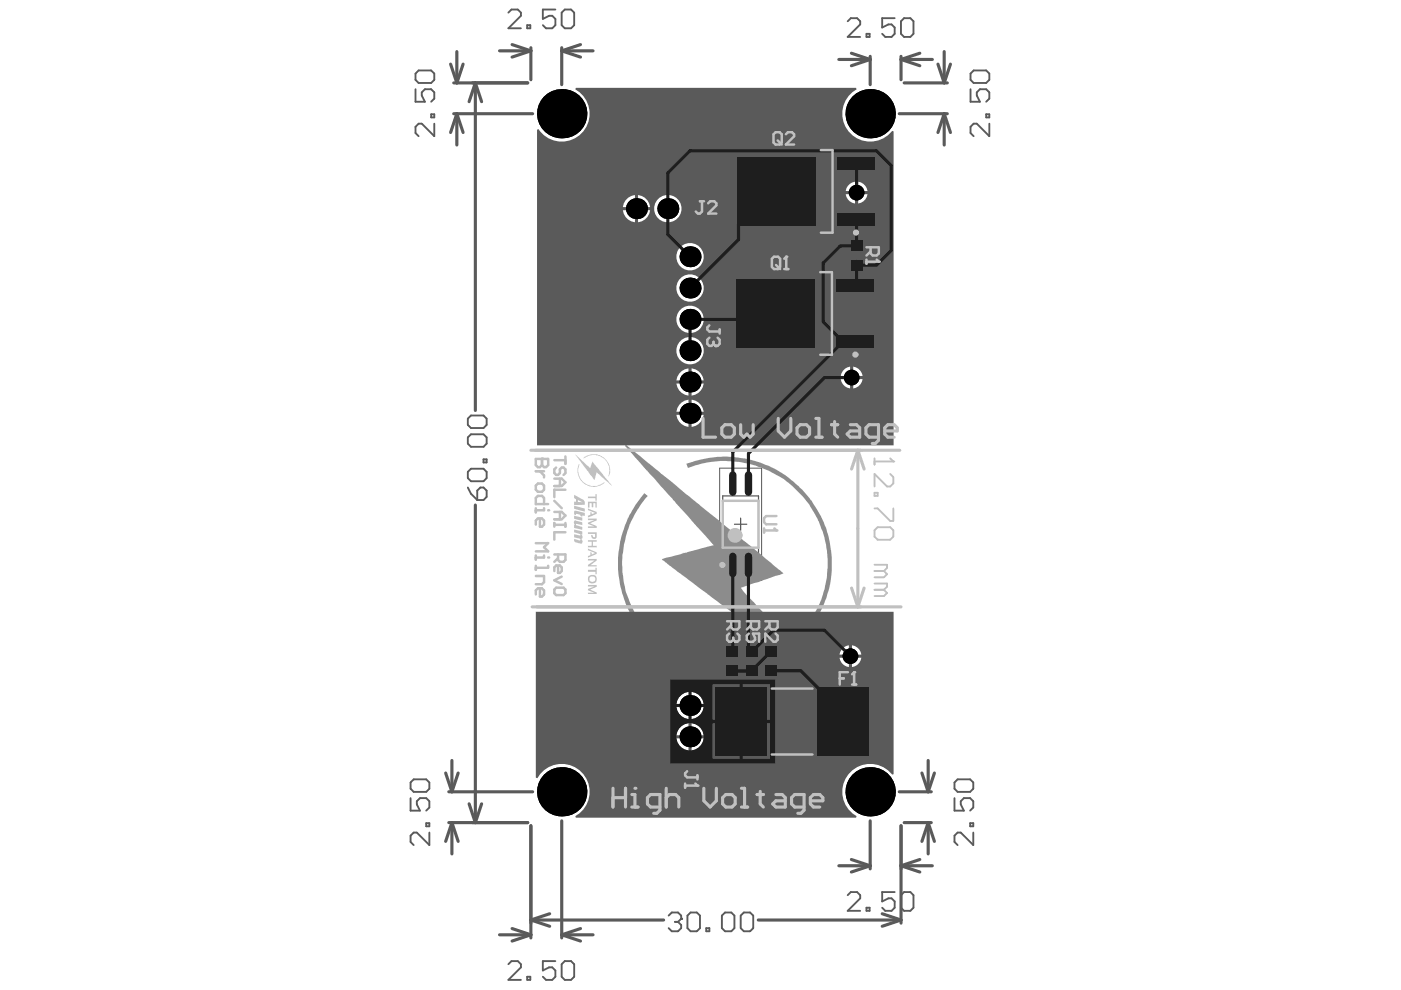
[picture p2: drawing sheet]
<svg xmlns="http://www.w3.org/2000/svg" width="297mm" height="210mm" viewBox="0 0 297 210" stroke-linecap="round" stroke-linejoin="round" font-family="sans-serif">
<g fill="none" stroke="#5a5a5a" stroke-width=".26">
<path d="M161.1 31.8h16.2v17.6h-16.2zM170.8 39.3v2.6M161 57.6h16.2v17.7h-16.2zM169.5 40.6h2.6M180.4 54.2h2.4M180.4 51.9h2.4v4.5h-2.4zM181.6 53v2.3M169.3 66.5h2.6M170.6 65.2v2.6M153.2 105.1h7.6v12.1h-7.6zM155.7 111.2h2.6M157 109.8v2.7"/>
<path d="M154 137.9h2.4v4.5h-2.4zM155.2 139v2.3M158.2 137.9h2.4v4.5h-2.4zM159.4 139v2.3M162.4 137.9h2.3v4.5h-2.3zM163.6 139v2.3M152.6 145.7h30.7v14.5h-30.7zM154 140.2h2.4M158.2 140.2h2.4M162.4 140.2h2.3M166.6 153h2.7M167.9 151.7v2.6"/>
<circle cx="155.6" cy="114.8" r="1.31"/>
</g>
<path d="M155.6 31.1h30.3v19h-30.3zM155.5 57h30.3v18.9h-30.3zM179.8 50.4h3.6v7.6h-3.6zM152.6 99.3h8.9v23.7h-8.9zM153.4 136.4h3.6v7.6h-3.6zM157.5 136.4h3.7v7.6h-3.7zM161.7 136.4h3.7v7.6h-3.7zM151.1 145h33.7v16h-33.7z" fill="none" stroke="#5a5a5a" stroke-width=".21"/>
<g fill="none" stroke="#5a5a5a" stroke-width=".66">
<path d="M95.5 13.6l1.4 4M96.2 17.6h15.7M96.9 10.9v6.7M98.2 13.6l-1.3 4M100.8 17.6l1.3 4M100.8 17.6l-1.3 4M100.8 17.6v69.4M105.9 10.8h6.7M108.6 9.5l4 1.3M112.6 10.8l-4 1.3M112.6 10.1v6.8M119.1 10.8l4 1.3"/>
<path d="M119.1 10.8h6.6M119.1 10.1v7.9M123.1 9.5l-4 1.3M177.8 12.6h6.7M180.5 11.3l4 1.3M184.5 12.6l-4 1.3M184.5 11.9v6.1M191 12.6l4 1.3M191 12.6h6.7M191 11.9v5M191.7 17.6h9.2M195 11.3l-4 1.3"/>
<path d="M198.9 13.6l1.3 4M200.2 10.9v6.7M201.5 13.6l-1.3 4M96.2 24.1h16.7M96.9 24.1l1.3 4M96.9 24.1l-1.4 4M96.9 24.1v6.7M190.7 24.1h10.2M200.2 24.1l1.3 4M200.2 24.1l-1.3 4M200.2 24.1v6.7M100.8 107.1v67.3"/>
<path d="M94.5 163.9l1.3 4M95.2 167.9h17.7M95.2 174.4h16.7M95.8 174.4l1.3 4M95.8 174.4l-1.3 4M95.8 161.2v6.7M95.8 174.4v6.7M97.1 163.9l-1.3 4M99.5 170.4l1.3 4M102.1 170.4l-1.3 4M112.6 175.1v23.8M119.1 174v24.9"/>
<path d="M184.5 174v10.2M190.7 167.9h6.8M191 175.1v20.6M191.7 174.4h5.8M195.5 163.9l1.3 4M196.8 174.4l1.3 4M196.8 174.4l-1.3 4M196.8 161.2v6.7M196.8 174.4v6.7M198.1 163.9l-1.3 4M105.9 198.2h6.7M108.6 196.9l4 1.3"/>
<path d="M112.6 198.2l-4 1.3M112.6 195.1l3.9 1.3M112.6 195.1h28.1M116.5 193.7l-3.9 1.4M119.1 198.2l4 1.3M119.1 198.2h6.6M123.1 196.9l-4 1.3M160.8 195.1h30.2M177.8 183.6h6.7M180.5 182.2l4 1.4M184.5 183.6l-4 1.3M187 193.7l4 1.4"/>
<path d="M191 183.6l4 1.3M191 183.6h6.7M191 195.1l-4 1.3M195 182.2l-4 1.4"/>
</g>
<g fill="none" stroke="#5a5a5a" stroke-width=".4">
<path d="M88.1 18.9v2.7h2l-.7-1.4v-.6l.7-.7h1.3l.7 .7v1.3l-.7 .7M88.1 15.6l.7-.7h2.6l.7 .7v1.3l-.7 .7h-2.6l-.7-.7zM107.8 2.7l.7-.7h1.3l.6 .7v.6l-2.6 2.7h2.6M111.8 5.3h.6v.7h-.6zM117.8 2h-2.7v2l1.3-.7h.7l.7 .7v1.3l-.7 .7h-1.3l-.7-.7M119.1 2.7l.6-.7h1.4l.6 .7v2.6l-.6 .7h-1.4l-.6-.7zM179.7 4.5l.7-.7h1.3l.7 .7v.7l-2.7 2.6h2.7M183.7 7.2h.7v.6h-.7zM189.7 3.8h-2.7v2l1.4-.6h.6l.7 .6v1.4l-.7 .6h-1.3l-.7-.6M191.7 3.8h1.3l.7 .7v2.7l-.7 .6h-1.3l-.7-.6v-2.7zM205.8 15.6l.6-.7h2.7l.7 .7v1.3l-.7 .7h-2.7l-.6-.7zM205.8 18.9v2.7h2l-.7-1.4v-.6l.7-.7h1.3l.7 .7v1.3l-.7 .7"/>
<path d="M91.4 24.2h.7v.7h-.7zM92.1 26.2v2.7l-2.7-2.7h-.6l-.7 .7v1.3l.7 .7M209.1 24.2h.7v.7h-.7zM209.8 26.2v2.7l-2.7-2.7h-.7l-.6 .7v1.3l.6 .7M99.2 88.8l.7-.7h2.6l.7 .7v1.3l-.7 .7h-2.6l-.7-.7zM99.2 92.7l.7-.6h2.6l.7 .6v1.4l-.7 .6h-2.6l-.7-.6zM102.5 97.4h.7v.7h-.7zM99.2 103.4l.7 1.3 1.3 1.3M99.2 100l.7-.6h2.6l.7 .6v1.4l-.7 .6h-2.6l-.7-.6zM101.2 104l.6-.6h.7l.7 .6v1.4l-.7 .6h-1.3zM87 169.2v2.7h2l-.6-1.4v-.6l.6-.7h1.4l.6 .7v1.3l-.6 .7M87 165.9l.7-.7h2.7l.6 .7v1.3l-.6 .7h-2.7l-.7-.7z"/>
<path d="M90.4 174.5h.6v.7h-.6zM91 176.5v2.7l-2.6-2.7h-.7l-.7 .7v1.3l.7 .7M202.4 169.2v2.7h2l-.7-1.4v-.6l.7-.7h1.3l.7 .7v1.3l-.7 .7M203 165.2h2.7l.7 .7v1.3l-.7 .7h-2.7l-.6-.7v-1.3zM205.7 174.5h.7v.7h-.7zM206.4 176.5v2.7l-2.7-2.7h-.7l-.6 .7v1.3l.6 .7M141.8 194.1l.6-.6h1.4l.6 .6v.7M179.7 189.8l.7-.7h1.3l.7 .7v.7l-2.7 2.6h2.7M183.7 192.5h.7v.6h-.7zM189.7 189.1h-2.7v2l1.4-.6h.6l.7 .6v1.4l-.7 .6h-1.3l-.7-.6M191 189.8l.7-.7h1.3l.7 .7v2.7l-.7 .6h-1.3l-.7-.6zM107.8 204.4l.7-.6h1.3l.6 .6v.7l-2.6 2.7h2.6"/>
<path d="M111.8 207.1h.6v.7h-.6zM117.8 203.8h-2.7v2l1.3-.7h.7l.7 .7v1.3l-.7 .7h-1.3l-.7-.7M119.1 204.4l.6-.6h1.4l.6 .6v2.7l-.6 .7h-1.4l-.6-.7z"/>
</g>
<circle cx="144.4" cy="194.8" r=".2" fill="#5a5a5a"/>
<path d="M143.1 195.5h.7M143.8 195.5l.6 .6v.7l-.6 .7h-1.4l-.6-.7M144.4 194.8l-.6 .7M145.7 194.1l.7-.6h1.3l.7 .6v2.7l-.7 .7h-1.3l-.7-.7zM149.7 196.8h.7v.7h-.7zM153.1 194.1l.6-.6h1.3l.7 .6v2.7l-.7 .7h-1.3l-.6-.7zM157 194.1l.7-.6h1.3l.7 .6v2.7l-.7 .7h-1.3l-.7-.7z" fill="none" stroke="#5a5a5a" stroke-width=".4"/>
<g fill="#8c8c8c">
<path d="M140.4 34.3l.3 .1-.4 .6h2v.3h-2.5v-.2l.3-.2z"/>
<path d="M139.9 36.4l.6-.3v.3a.49 .49 0 0 0-.4 .8 .49 .49 0 0 0 .9 0l.8-1 .5-.2v1.7h-.2v-1.3l-.9 1a.8 .8 0 0 1-1.1 .1 .8 .8 0 0 1-.2-1.1z"/>
<path d="M139.8 37.9l2.5 1v.3l-2.5 1v-.3l2.3-.8-2.3-.8z"/>
<path d="M133.5 27.5h2.5v1.6h-.3v-1.2h-2.2z"/>
<path d="M133.5 29.3l2.5 1v.3l-2.5 1v-.3l2.2-.8-2.2-.8z"/>
<path d="M133.6 33.4l.7-.5 .6-.1 .5 .2a1.38 1.38 0 0 1 .3 2.2h-1v-1.1h.3v.8h.5l.2-.7a1.06 1.06 0 0 0-.7-1 1.06 1.06 0 0 0-1.2 .4v.1a.79 .79 0 0 0 .5 1.2l-.1 .2a1.06 1.06 0 0 1-.6-1.6z"/>
<path d="M133.5 35.6h2.5v.4h-2l2 1.3v.4h-2.5v-.3h2l-2-1.4z"/>
<path d="M133.8 38.6h1.9v.6a1.05 1.05 0 0 1-1.5 .7l-.4-.3zM133.5 38.2v1a1.16 1.16 0 0 0 1.6 1.1l.2-.1a.83 .83 0 0 0 .7-1v-1z"/>
<path d="M141.2 86.4l.4 1.2h-.9zM141 86.2l-1.1 2.5h.4l.4-.7h1l.3 .7h.3l-.9-2.5z"/>
</g>
<path d="M139.5 86.2v2.5" fill="none" stroke="#8c8c8c" stroke-width=".4"/>
<g fill="#8c8c8c">
<path d="M138.4 86.2h.3v2.5h-1.6v-.3h1.3z"/>
<path d="M134.9 87.6h1v.4h-1z"/>
<path d="M141.2 73.4l.4 1.2h-.9zM141 73.1l-1.1 2.5h.4l.4-.7h1l.3 .7h.3l-.9-2.5z"/>
</g>
<path d="M139.5 73.1v2.5" fill="none" stroke="#8c8c8c" stroke-width=".4"/>
<g fill="#8c8c8c">
<path d="M138.4 73.1h.3v2.5h-1.6v-.2h1.3z"/>
<path d="M134.2 74.2h.6v-.6h.3v.6h.7v.4h-.7v.6h-.3v-.6h-.6z"/>
<path d="M134 81.1h1v.3h-1z"/>
<path d="M133.2 67.4h.7v-.7h.3v.7h.7v.3h-.7v.7h-.3v-.7h-.7z"/>
<path d="M140.4 53.6l.1-.1a1.29 1.29 0 0 1 2.1 .8 1.29 1.29 0 0 1-1.7 1.4l-.6-.3v-1h1v.3h-.7v.5l.3 .2a1 1 0 0 0 1.3-.7 1 1 0 0 0-.9-1.3l-.5 .2-.2 .4-.3-.1z"/>
<path d="M138.8 54l.5-.2 .2 .4v-.3h.3v1.8h-.3v-.9a.44 .44 0 0 0-.2-.5 .44 .44 0 0 0-.4-.1z"/>
<path d="M133.2 54a.72 .72 0 0 1 1.2 .2v-.3h.2v1.8h-.2v-1a.45 .45 0 0 0-.4-.5 .45 .45 0 0 0-.5 .2l-.1 1.3h-.2z"/>
<path d="M130 54.3h.7v-.7h.3v.7h.7v.3h-.7v.7h-.3v-.7h-.7z"/>
<path d="M140.1 60.1a1.3 1.3 0 0 1 1.8-.1 1.3 1.3 0 0 1 .2 1.8 1.3 1.3 0 0 1-1.7 .3l-.4-.2v-1h1.1v.4h-.8v.5l.4 .1a1.02 1.02 0 0 0 1.3-.8 1.02 1.02 0 0 0-1.1-1.2l-.6 .6-.3-.1z"/>
<path d="M138.5 60.5l.4-.2 .4 .4v-.3h.2v1.9h-.3v-1a.42 .42 0 0 0-.1-.5 .42 .42 0 0 0-.4-.1z"/>
<path d="M133 60.6v-.1a.68 .68 0 0 1 1.1 .2v-.3h.3v1.9h-.3v-1a.45 .45 0 0 0-.4-.6 .45 .45 0 0 0-.5 .4v1.2h-.3z"/>
<path d="M130.6 61.2h1v.3h-1z"/>
<path d="M140.1 154.9h.3v1.1h1.3v-1.1h.4v2.6h-.4v-1.3h-1.3v1.3h-.3z"/>
<path d="M137.5 154.9h.3l.8 2.3 .8-2.3h.4l-1 2.6h-.3z"/>
<path d="M135.3 156.4h1v.3h-1z"/>
<path d="M140.1 148.4h.3v1h1.3v-1h.4v2.5h-.4v-1.2h-1.3v1.2h-.3z"/>
<path d="M137.5 148.4h.3l.8 2.2 .8-2.2h.4l-1 2.5h-.3z"/>
<path d="M134.5 149.5h.7v-.6h.3v.6h.7v.3h-.7v.7h-.3v-.7h-.7z"/>
<path d="M145.5 98.3l.3 .9a22.1 22.1 0 0 1 13.9-.6l1.6 .5a20.5 20.5 0 0 1 7.7 4.9 21.4 21.4 0 0 1 5.5 22 18.7 18.7 0 0 1-2 4.5l-.9 1.4-1.1 1.5 .7 .6a22.6 22.6 0 0 0 3.5-23.2l-.6-1.3a22.5 22.5 0 0 0-27.3-11.6zM136.5 104.6a22.6 22.6 0 0 0-2 26.9l.8 1.3a22.8 22.8 0 0 0 25.9 8.1l1.3-.5-.4-.8a21.4 21.4 0 0 1-16.4 .2 24.3 24.3 0 0 1-7.2-4.7 21.9 21.9 0 0 1-4-25.9l1.2-2 1.6-2zM132.6 94.4v.2l18.7 21-11 3 35.5 26.8h.3a.83 .83 0 0 0-.8-1l-17.1-18.3-1.1-1.5 9-3-30.4-24.9-3-2.4z"/>
<path d="M140.7 80l1.3-.1v.8h-.7a.48 .48 0 0 1-.6-.2 .48 .48 0 0 1 0-.5zM140.4 79.9a.73 .73 0 0 0 .6 1.1l-.9 1.1h.4l.5-.8 .4-.3h.6v1.1h.3v-2.5h-1.5z"/>
<path d="M138.6 80.7a.55 .55 0 0 1 .6-.2 .55 .55 0 0 1 .4 .6h-1.1zM138.4 80.5l-.2 .8h1.4a.55 .55 0 0 1-.4 .6 .55 .55 0 0 1-.7-.4l-.2 .2a.92 .92 0 0 0 1.4 .2 .92 .92 0 0 0 0-1.4 .88 .88 0 0 0-1.3 0z"/>
<path d="M136.3 79.6v2.5h.3l.1-.2a.8 .8 0 0 0 1 .1 .8 .8 0 0 0 .2-1 .72 .72 0 0 0-.4-.7 .72 .72 0 0 0-.8 .2v-.9zM136.8 80.6a.67 .67 0 0 1 .8 .3 .67 .67 0 0 1-.1 .8 .51 .51 0 0 1-.7 .1 .51 .51 0 0 1-.2-.6z"/>
<path d="M140.7 66.8l.3-.3h1v.9l-1.1-.1-.2-.2zM140.5 66.4a.73 .73 0 0 0-.2 .8 .73 .73 0 0 0 .7 .5l-.9 1.1h.4l.6-.9 .4-.2h.5v1.1h.3v-2.5h-1.4z"/>
<path d="M138.6 67.4a.55 .55 0 0 1 .6-.2 .55 .55 0 0 1 .4 .5h-1.1zM138.4 67.2l-.2 .8h1.4a.54 .54 0 0 1-.4 .6 .54 .54 0 0 1-.7-.4h-.2a.87 .87 0 0 0 1.1 .6 .87 .87 0 0 0 .5-1.2 .84 .84 0 0 0-.6-.7 .84 .84 0 0 0-.9 .3z"/>
<path d="M136.3 66.3v2.5h.3l.1-.2a.8 .8 0 0 0 1 0 .8 .8 0 0 0 .2-.9 .7 .7 0 0 0-.4-.8 .7 .7 0 0 0-.8 .3v-.9zM136.7 67.4a.55 .55 0 0 1 .8 0 .55 .55 0 0 1 .1 .6 .52 .52 0 0 1-.7 .5 .52 .52 0 0 1-.2-.8z"/>
<path d="M137.4 54.3a.56 .56 0 0 1 .6-.2 .56 .56 0 0 1 .4 .5h-1.1zM137.1 54.2l-.1 .7h1.4a.54 .54 0 0 1-.4 .6 .54 .54 0 0 1-.7-.4l-.2 .1a.88 .88 0 0 0 1.2 .4 .88 .88 0 0 0 .3-1.2 .85 .85 0 0 0-1.5-.2z"/>
<path d="M135.4 54.3a.55 .55 0 0 1 .6-.2 .55 .55 0 0 1 .4 .5h-1.1zM135.2 54.1l-.2 .8h1.4a.54 .54 0 0 1-.4 .6 .54 .54 0 0 1-.7-.4l-.3 .1a.91 .91 0 0 0 1.2 .4 .91 .91 0 0 0 .5-1.1 .91 .91 0 0 0-1.1-.6z"/>
<path d="M137.2 60.7a.58 .58 0 0 1 .9 .4h-1zM136.9 60.6l-.2 .8h1.4a.55 .55 0 0 1-.4 .6 .55 .55 0 0 1-.6-.3h-.4a.93 .93 0 0 0 1.5 .3 .93 .93 0 0 0-.1-1.5 .81 .81 0 0 0-1.2 .1z"/>
<path d="M135.1 60.9a.54 .54 0 0 1 .6-.2 .54 .54 0 0 1 .4 .4h-1zM134.9 60.7l-.2 .7h1.4a.55 .55 0 0 1-.4 .6 .55 .55 0 0 1-.6-.3l-.3 .1a.93 .93 0 0 0 1.7-.1 .93 .93 0 0 0-1.1-1.3z"/>
</g>
<g fill="#5a5a5a">
<path d="M113.6 129.7h75.9v34.4l-.4 .1a5.9 5.9 0 0 0-9.1-.2 5.9 5.9 0 0 0 1.6 9l-.1 .4h-59.4l-.1-.4a5.9 5.9 0 0 0 1.3-9.3 5.9 5.9 0 0 0-9.4 1.3l-.3-.1zM180.6 136.8v2h2a2.33 2.33 0 0 0-2-2zM178.4 137.7l-.4 1.1h2v-2l-1.1 .5zM180.6 139.5v1.9a2.33 2.33 0 0 0 2-1.9zM178 139.5a2.33 2.33 0 0 0 2 1.9v-1.9zM143.4 149.6a2.91 2.91 0 0 0 5.8 0 2.91 2.91 0 0 0-5.8 0zM146.6 153.3v2.6h2.6a2.89 2.89 0 0 0-2.6-2.6zM144 154.4l-.4 .7-.2 .8h2.6v-2.6a2.86 2.86 0 0 0-2 1.1zM146.6 156.6v2.5a2.89 2.89 0 0 0 2.6-2.5zM143.4 156.6a2.88 2.88 0 0 0 2.6 2.5v-2.5z"/>
<path d="M122.1 18.6h59.4l.1 .4a5.9 5.9 0 0 0-1.6 9 5.9 5.9 0 0 0 9.1-.2l.4 .1v66.5h-75.6v-66.9l.3-.1a5.9 5.9 0 0 0 9.3 .7 5.9 5.9 0 0 0-1.5-9.1zM181.9 38.5v2h2a2.33 2.33 0 0 0-2-2zM179.8 39.4l-.5 1.1h2v-2l-1.1 .5zM181.9 41.2v2a2.33 2.33 0 0 0 2-2zM179.3 41.2a2.32 2.32 0 0 0 2 2v-2zM135.3 41.4v2.5h2.5a2.88 2.88 0 0 0-2.5-2.5zM132.6 42.5l-.3 .6-.2 .8h2.5v-2.5a2.86 2.86 0 0 0-2 1.1zM138.7 44.2a2.91 2.91 0 0 0 5.8 0 2.91 2.91 0 0 0-5.8 0zM135.3 44.6v2.5a2.88 2.88 0 0 0 2.5-2.5zM132.1 44.6a2.89 2.89 0 0 0 2.5 2.5v-2.5zM143.4 54.4a2.91 2.91 0 0 0 5.8 0 2.91 2.91 0 0 0-5.8 0zM143.4 61.1a2.91 2.91 0 0 0 5.8 0 2.91 2.91 0 0 0-5.8 0zM143.4 67.7a2.91 2.91 0 0 0 5.8 0 2.91 2.91 0 0 0-5.8 0zM143.4 74.4a2.91 2.91 0 0 0 5.8 0 2.91 2.91 0 0 0-5.8 0zM180.9 77.7v2h2a2.33 2.33 0 0 0-2-2zM179.1 78.2l-.4 .4-.4 1.1h1.9v-2zM146.6 78.1v2.6h2.6a2.89 2.89 0 0 0-2.6-2.6zM144 79.2l-.4 .7-.2 .8h2.6v-2.6a2.86 2.86 0 0 0-2 1.1zM180.9 80.4v2a2.33 2.33 0 0 0 2-2zM178.3 80.4a2.33 2.33 0 0 0 1.9 2v-2zM146.6 81.3v2.6a2.89 2.89 0 0 0 2.6-2.6zM143.4 81.3a2.88 2.88 0 0 0 2.6 2.6v-2.6zM146.6 84.7v2.6h2.6a2.89 2.89 0 0 0-2.6-2.6zM144 85.9l-.4 .6-.2 .8h2.6v-2.6a2.86 2.86 0 0 0-2 1.2zM146.6 88v2.5a2.89 2.89 0 0 0 2.6-2.5zM143.4 88a2.88 2.88 0 0 0 2.6 2.5v-2.5z"/>
</g>
<g fill="#000">
<circle cx="119.1" cy="24.1" r="5.2"/>
<circle cx="184.5" cy="24.1" r="5.2"/>
<circle cx="134.9" cy="44.2" r="2.22"/>
<circle cx="141.6" cy="44.2" r="2.22"/>
<circle cx="146.3" cy="54.4" r="2.22"/>
<circle cx="181.6" cy="40.8" r="1.66"/>
<circle cx="146.3" cy="74.4" r="2.22"/>
<circle cx="146.3" cy="67.7" r="2.22"/>
<circle cx="146.3" cy="61.1" r="2.22"/>
<circle cx="146.3" cy="81" r="2.22"/>
<circle cx="146.3" cy="87.6" r="2.22"/>
<circle cx="180.6" cy="80.1" r="1.66"/>
<circle cx="180.3" cy="139.1" r="1.66"/>
<circle cx="146.3" cy="149.6" r="2.22"/>
<circle cx="146.3" cy="156.2" r="2.22"/>
<circle cx="119.1" cy="167.9" r="5.2"/>
<circle cx="184.5" cy="167.9" r="5.2"/>
</g>
<path d="M142.1 144.1h22.3v17.8h-22.3zM146.6 146.7v2.5h2.6a2.89 2.89 0 0 0-2.6-2.5zM144 147.8l-.4 .7-.2 .7h2.6v-2.5a2.86 2.86 0 0 0-2 1.1zM146.6 149.9v2.6a2.89 2.89 0 0 0 2.6-2.6zM143.4 149.9a2.88 2.88 0 0 0 2.6 2.6v-2.6zM157.5 145.1v7.5h5.7v-7.5zM151.1 145.1v7.5h5.7v-7.5zM143.4 156.2a2.91 2.91 0 0 0 5.8 0 2.91 2.91 0 0 0-5.8 0zM157.5 153.3v7.6h5.7v-7.6zM151.1 153.3v7.6h5.7v-7.6z" fill="#1e1e1e"/>
<g fill="none" stroke="#1e1e1e" stroke-width=".66">
<path d="M181.5 34.6l.1 .1v6.1M146.3 54.4l-4.7-4.7v-13l4.7-4.7h39.5l3.1 3.1v18l-3 3.1h-4.3v4l-.2 .3M164.6 40.6h-1.1l-6.9 6.9v3.3l-10.3 10.3M181.5 46.6l.1 .1v5.4h-3.4l-3.6 3.6v12.6l4.1 4.1M181.6 55.4h.1M164.5 66.5l-1.3 1.2h-16.9v6.7M177.8 73.4h.1M178.7 72.4l-23.3 23.4v6.7M178.7 72.4h2.7M180.6 80h-5.8l-16.1 16.2v6.3M155.4 119.8v18.2l-.2 .1M158.7 119.8v17.7l.7 .6 4.6-4.5h10.8l5.5 5.5"/>
<path d="M162.7 138.9l-2.5 2.5M155.3 142.3h4.1M163.6 142.2h6.2l3.8 3.9v1.8l5.1 5.1M182 152.6l.3 .3"/>
</g>
<g fill="#000">
<circle cx="119.1" cy="24.1" r="5.2"/>
<circle cx="184.5" cy="24.1" r="5.2"/>
<circle cx="134.9" cy="44.2" r="2.22"/>
<circle cx="141.6" cy="44.2" r="2.22"/>
<circle cx="146.3" cy="54.4" r="2.22"/>
<circle cx="181.6" cy="40.8" r="1.66"/>
<circle cx="146.3" cy="74.4" r="2.22"/>
<circle cx="146.3" cy="67.7" r="2.22"/>
<circle cx="146.3" cy="61.1" r="2.22"/>
<circle cx="146.3" cy="81" r="2.22"/>
<circle cx="146.3" cy="87.6" r="2.22"/>
<circle cx="180.6" cy="80.1" r="1.66"/>
<circle cx="180.3" cy="139.1" r="1.66"/>
<circle cx="146.3" cy="149.6" r="2.22"/>
<circle cx="146.3" cy="156.2" r="2.22"/>
<circle cx="119.1" cy="167.9" r="5.2"/>
<circle cx="184.5" cy="167.9" r="5.2"/>
</g>
<g fill="#1e1e1e">
<path d="M173.3 145.7h10.9v14.5h-10.9z" fill-rule="evenodd"/>
<path d="M151.7 145.7h10.9v14.5h-10.9z" fill-rule="evenodd"/>
<path d="M154 137h2.4v2.3h-2.4z" fill-rule="evenodd"/>
<path d="M154 141.1h2.4v2.2h-2.4z" fill-rule="evenodd"/>
</g>
<path d="M155.4 100.7v3.7M155.4 118v3.6M158.7 100.7v3.7M158.7 118v3.6" fill="none" stroke="#1e1e1e" stroke-width="1.6"/>
<g fill="#1e1e1e">
<path d="M156.1 59.2h16.8v14.5h-16.8z" fill-rule="evenodd"/>
<path d="M177.4 59.2h7.9v2.6h-7.9z" fill-rule="evenodd"/>
<path d="M177.4 71.1h7.9v2.7h-7.9z" fill-rule="evenodd"/>
<path d="M156.2 33.3h16.8v14.5h-16.8z" fill-rule="evenodd"/>
<path d="M177.6 33.3h7.8v2.6h-7.8z" fill-rule="evenodd"/>
<path d="M177.6 45.3h7.8v2.6h-7.8z" fill-rule="evenodd"/>
<path d="M158.2 137h2.4v2.3h-2.4z" fill-rule="evenodd"/>
<path d="M158.2 141.1h2.4v2.2h-2.4z" fill-rule="evenodd"/>
<path d="M162.4 137h2.3v2.3h-2.3z" fill-rule="evenodd"/>
<path d="M162.4 141.1h2.3v2.2h-2.3z" fill-rule="evenodd"/>
<path d="M180.4 51h2.4v2.3h-2.4z" fill-rule="evenodd"/>
<path d="M180.4 55.1h2.4v2.2h-2.4z" fill-rule="evenodd"/>
</g>
<path d="M174 31.8h2.5v17.5h-2.5M173.9 57.7h2.5v17.5h-2.5M114.9 97.3v1.3l-.4 .4h-.5l-.4-.4v-1.3h2.6M153.2 106.2h7.6v9.9h-7.6zM163.6 160h8.7M163.6 146h8.7" fill="none" stroke="#c0c0c0" stroke-width=".52"/>
<path d="M112.6 95.5h78.2M181.9 95.5l1.3 4M181.9 95.5l-1.4 4M181.9 95.5v33.2M112.8 128.7h78.2M180.5 124.7l1.4 4M183.2 124.7l-1.3 4" fill="none" stroke="#c0c0c0" stroke-width=".66"/>
<circle cx="114.9" cy="97.3" r=".26" fill="#c0c0c0"/>
<path d="M113.6 99.9h1.7M114.5 99.9l.8 .9v.4M114.9 97.3v1.3l.4 .4h.5l.4-.4v-1.3M113.6 103l.4-.5h.9l.4 .5v.8l-.4 .5h-.9l-.4-.5zM113.6 107.8v.8M115.3 106.9v-1.3l-.4-.5h-.9l-.4 .5v1.3h2.6M115.3 107.8v.4h-1.7" fill="none" stroke="#c0c0c0" stroke-width=".52"/>
<circle cx="116.2" cy="108.2" r=".26" fill="#c0c0c0"/>
<path d="M113.6 117.8v.8M113.6 115.2h2.6l-.9 .8 .9 .9h-2.6M114.5 109.9v1.8h.4l.4-.5v-.8l-.4-.5h-.9l-.4 .5v.8M115.3 117.8v.4h-1.7" fill="none" stroke="#c0c0c0" stroke-width=".52"/>
<circle cx="116.2" cy="118.2" r=".26" fill="#c0c0c0"/>
<g fill="none" stroke="#c0c0c0" stroke-width=".52">
<path d="M117.5 97.6h2.4M117.9 99.1l-.4 .4v.8l.4 .4h.4l.4-.4v-.8l.4-.4h.4l.4 .4v.8l-.4 .4M119.9 96.8v1.5M113.6 119.9v.9M116.2 119.9v.5h-2.6M117.5 117.6h2.4v1.1l-.4 .4h-.8l-.4-.4v-1.1M117.5 110.9v.8M117.5 101.5h1.6l.8 .8-.8 .8h-1.6M117.5 106.2l1.6 1.6M117.5 108.5h1.6l.8 .8-.8 .8h-1.6M117.5 111.3h2.4M118.3 119.9v1.6h.4l.4-.4v-.8l-.4-.4h-.8l-.4 .4v.8"/>
<path d="M118.3 118.3l-.8 .8M118.7 101.5v1.6M118.7 108.5v1.6M119.9 110.9v.8M119.9 103.8h-2.4v1.6M119.9 112.8h-2.4v1.6M113.6 122.1h1.7v1.3l-.4 .5h-1.3M114.5 124.7v1.8h.4l.4-.5v-.8l-.4-.5h-.9l-.4 .5v.8M117.5 125l.4-.4h1.6l.4 .4v.8l-.4 .4h-1.6l-.4-.4zM119.1 122.3l-1.6 .7 1.6 .8"/>
</g>
<path d="M130 167.1v4M130 169.1h2.6M132.6 167.1v4M133.9 171.1h1.4M133.9 168.5h.7v2.6" fill="none" stroke="#c0c0c0" stroke-width=".66"/>
<circle cx="134.6" cy="167.1" r=".33" fill="#c0c0c0"/>
<path d="M139.9 171.1h-2l-.6-.6v-1.4l.6-.6h2v3.3l-.6 .6h-.7M141.3 169.1l.6-.6h1.3l.7 .6v2M141.3 167.1v4M149.2 167.1v2.7l1.4 1.3 1.3-1.3v-2.7M153.9 168.5h1.3l.7 .6v1.4l-.7 .6h-1.3l-.7-.6v-1.4zM157.2 171.1h1.3M157.2 167.1h.7v4M160.5 168.5h1.3M161.2 167.8v2.7l.6 .6M164.5 168.5h1.3l.7 .6v2h-2l-.7-.6 .7-.7h2M170.5 171.1h-2l-.7-.6v-1.4l.7-.6h2v3.3l-.7 .6h-.6M171.8 169.8h2.7v-.7l-.7-.6h-1.3l-.7 .6v1.4l.7 .6h1.3" fill="none" stroke="#c0c0c0" stroke-width=".66"/>
<g fill="#c0c0c0">
<path d="M121.7 112.3l1.8 .4v.6h-.2a.6 .6 0 0 1 0 1 .55 .55 0 0 1-.1 1l-1.3-.3-.2-.3v-.4l1.4 .2-.2-.3-1.2-.3v-.6l1.4 .2-.1-.3-1.3-.3zM122.5 106v.4l1 .1zM121.7 110.5l.4-.2 1.4 .4v.6l-1.4-.2 .1 .3 1.3 .3v.6l-1.8-.4v-.6h.2l-.2-.4zM121.7 109.3l1.8 .4v.7l-1.8-.4zM121.7 107.2l2.3 .6v.7l-2.3-.6zM121.7 104.9l2.1 1.1 .2 .4v.6l-2.3 .1v-.7h.4v-.6l-.4-.2zM121.8 108.3l2.2 .4v.7l-.5-.1v.2l-.4-.1v-.3l-.8-.2h-.2v.3l-.4-.1z"/>
<path d="M123.7 97.1l.2-.1a3.4 3.4 0 0 1 4.1 0 3.4 3.4 0 0 1 1.1 4h-.1v-.2a3.3 3.3 0 0 0-1.2-3.8 3.3 3.3 0 0 0-4 .2zM124.6 114.5h1.9v.4h-.8v.8h.8v.4h-1.9v-.4h.8v-.8h-.8zM124.6 112.9h1.9v.8a.62 .62 0 0 1-.7 .6 .62 .62 0 0 1-.5-.8h.3l.1 .3 .2 .1h.3v-.7h-1.6zM124.6 118.5h1.9v.3l-1.3 1h1.3v.3h-1.9v-.3l1.4-1h-1.4zM124.6 124h1.9v.4l-1.4 .6 1.4 .6v.3h-1.9v-.2h1.4l-1.4-.6v-.2l1.4-.5h-1.4zM124.6 109.9h1.9v.4l-1.4 .6 1.4 .6v.4h-1.9v-.3h1.4l-1.4-.5v-.3l1.4-.5h-1.4zM125 122.8a.62 .62 0 0 0 1.2 0 .62 .62 0 0 0-1.2 0zM124.6 120.8h1.6v-.4h.3v1.4h-.3v-.6h-1.6zM124.6 116.3l1.9 .8v.3l-1.9 .8v-.3l.6-.2v-.7l.2 .2v.4l.8-.4-1.6-.5zM124.6 107.8l1.9 .8v.3l-1.9 .8v-.4l.6-.2v-.5l.2 .1v.3l.8-.3-1.6-.5zM124.6 106.4h1.9v1.2h-.3v-.9h-.4v.9h-.4v-.9h-.4v.9h-.4zM124.6 105.3h1.6v-.5h.3v1.4h-.3v-.6h-1.6zM124.7 122.3a.96 .96 0 0 1 1.5-.3 .96 .96 0 0 1 0 1.5 .96 .96 0 0 1-1.5-.3zM122.7 98.4l.2 .1a3.3 3.3 0 0 0 1.1 3.9 3.3 3.3 0 0 0 4.1-.2l-.1 .3-1 .5a2.86 2.86 0 0 1-2.3 0l-.6-.3-.6-.5a4 4 0 0 1-1-2.1v-.8zM121.9 96.3l3.2 3 .5-1.4 4.2 5.1-3.3-2.9-.5 1.7z"/>
</g>
<path d="M149.1 88.7v4h2.6M153 90.7l.7-.7h1.3l.7 .7v1.3l-.7 .7h-1.3l-.7-.7zM157 90v2l.7 .7 .7-.7 .6 .7 .7-.7v-2M165 88.7v2.7l1.3 1.3 1.4-1.3v-2.7M169 90.7l.6-.7h1.4l.6 .7v1.3l-.6 .7h-1.4l-.6-.7zM173 92.7h1.3M173 88.7h.6v4M176.3 90h1.3M177 89.4v2.6l.6 .7M180.3 90h1.3l.7 .7v2h-2l-.7-.7 .7-.6h2M186.3 92.7h-2l-.7-.7v-1.3l.7-.7h2v3.4l-.7 .6h-.7M187.6 91.4h2.6v-.7l-.6-.7h-1.4l-.6 .7v1.3l.6 .7h1.4" fill="none" stroke="#c0c0c0" stroke-width=".66"/>
<path d="M185.4 97.2v1.3M185.4 97.8h4" fill="none" stroke="#c0c0c0" stroke-width=".4"/>
<circle cx="189.4" cy="97.8" r=".2" fill="#c0c0c0"/>
<path d="M188.7 97.2l.7 .6M185.4 104.5h.7v.6h-.7zM185.4 112.4l.7-.6h2.6l.7 .6v1.4l-.7 .6h-2.6l-.7-.6zM185.4 107.8h.7l2.6 2.7h.7v-2.7M185.4 119.7h2.7v.7l-.7 .7M188.7 100.5l.7 .7v1.3l-.7 .7h-.6l-2.7-2.7v2.7M185.4 123.7h2.7v.7l-.7 .7M185.4 121.1h2M185.4 125.1h2M187.4 121.1l.7 .6-.7 .7h-2M187.4 125.1l.7 .6-.7 .7h-2" fill="none" stroke="#c0c0c0" stroke-width=".4"/>
<path d="M178 143.8h.9M179.8 142.5h-1.8v2.6M180.7 145.1h.8M181.1 142.5v2.6" fill="none" stroke="#c0c0c0" stroke-width=".52"/>
<circle cx="181.1" cy="142.5" r=".26" fill="#c0c0c0"/>
<path d="M150.4 69l-.4 .4v.5l.4 .4h2.2M152.1 71.6l.5 .4v.9l-.5 .4h-.4M152.6 69.9v.8M181.1 142.5l-.4 .5" fill="none" stroke="#c0c0c0" stroke-width=".52"/>
<circle cx="151.7" cy="73.3" r=".26" fill="#c0c0c0"/>
<path d="M148.4 42.7h.9M148.8 42.7v2.1l-.4 .5h-.4l-.5-.5M150.1 43.1l.5-.4h.8l.5 .4v.4l-1.8 1.8h1.8M150.4 71.6l-.4 .4v.9l.4 .4h.4l.5-.4M151.3 72.9l.4 .4M151.3 72.5v.4M145.3 166.1v.9M145.3 166.6h2.6M145.7 163.5l-.4 .5v.4l.4 .4h2.2M147.9 164.4v.9" fill="none" stroke="#c0c0c0" stroke-width=".52"/>
<circle cx="147.9" cy="166.6" r=".26" fill="#c0c0c0"/>
<path d="M162 112v.9M162 112.5h2.6M164.6 109.4h-2.2l-.4 .4v.9l.4 .5h2.2M162.3 131.7h2.6v1.3l-.5 .5h-.8l-.5-.5v-1.3M163.1 132.6l-.8 .9M164.4 134.3l.5 .5v.8l-.5 .5h-.4l-1.7-1.8v1.8M147.4 166.1l.5 .5" fill="none" stroke="#c0c0c0" stroke-width=".52"/>
<circle cx="164.6" cy="112.5" r=".26" fill="#c0c0c0"/>
<path d="M183.7 52.4h2.6v1.3l-.4 .5h-.9l-.4-.5v-1.3M183.7 55v.9M183.7 55.5h2.6M184.6 53.3l-.9 .9M164.2 112l.4 .5" fill="none" stroke="#c0c0c0" stroke-width=".52"/>
<circle cx="186.3" cy="55.5" r=".26" fill="#c0c0c0"/>
<path d="M185.9 55l.4 .5M154.1 131.7h2.7v1.3l-.5 .5h-.8l-.5-.5v-1.3M155 132.6l-.9 .9M156.3 134.3l.5 .5v.8l-.5 .5h-.4M158.3 131.7h2.7v1.3l-.5 .5h-.9l-.4-.5v-1.3M158.8 134.3l-.5 .5v.8l.5 .5h.8l.5-.5v-.4l-.5-.9h1.4v1.8M159.2 132.6l-.9 .9" fill="none" stroke="#c0c0c0" stroke-width=".52"/>
<circle cx="155.9" cy="136.1" r=".26" fill="#c0c0c0"/>
<path d="M164 28.5l.4-.5h.9l.4 .5v1.7l-.4 .4h-.9l-.4-.4zM164.9 29.8l.8 .8M166.6 28.5l.5-.5h.8l.5 .5v.4l-1.8 1.7h1.8M163.7 54.9l.4-.5h.9l.4 .5v1.7l-.4 .4h-.9l-.4-.4zM164.5 56.2l.9 .8M166.3 57h.8M166.7 54.4v2.6M154.6 134.3l-.5 .5v.8l.5 .5h.4l.5-.5M155.5 135.6l.4 .5M155.5 135.2v.4" fill="none" stroke="#c0c0c0" stroke-width=".52"/>
<circle cx="166.7" cy="54.4" r=".26" fill="#c0c0c0"/>
<path d="M166.7 54.4l-.4 .5" fill="none" stroke="#c0c0c0" stroke-width=".52"/>
<g fill="none" stroke="#c0c0c0" stroke-width=".65">
<circle cx="181.5" cy="49.3" r=".33"/>
<circle cx="181.4" cy="75.2" r=".33"/>
<circle cx="153.1" cy="119.8" r=".33"/>
</g>
<circle cx="155.8" cy="113.5" r=".78" fill="none" stroke="#c0c0c0" stroke-width="1.6"/>
</svg>
